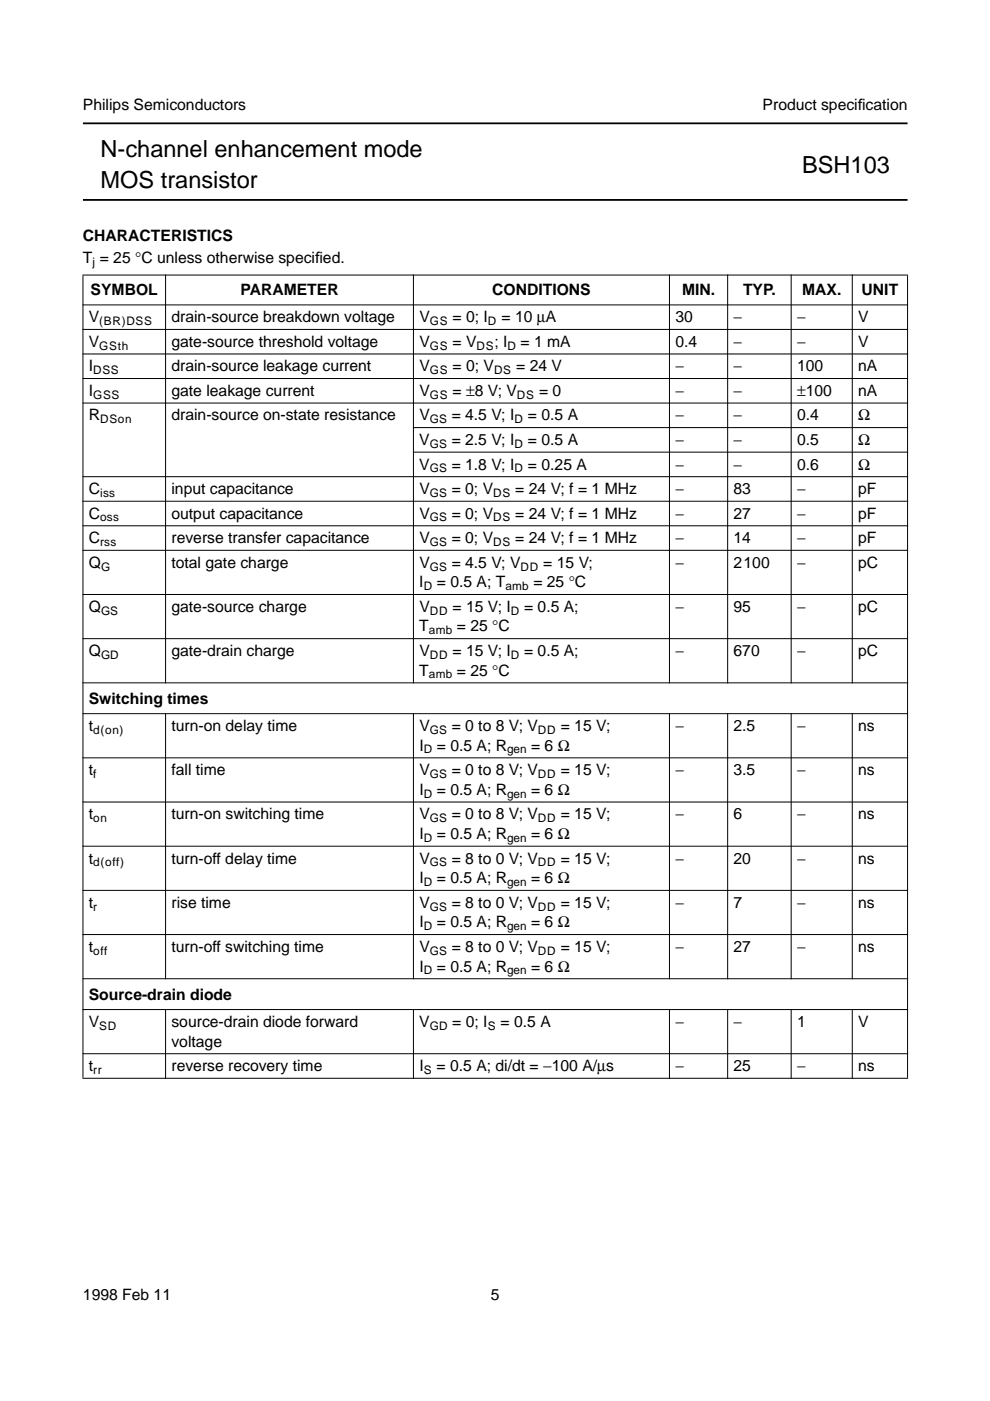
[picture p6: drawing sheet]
<svg xmlns="http://www.w3.org/2000/svg" width="210mm" height="297mm" viewBox="0 0 210 297" stroke-linecap="round" stroke-linejoin="round" font-family="sans-serif">
<defs><g id="words">
<g font-size="5">
<text x="21.3" y="33.3">N-channel enhancement mode</text>
<text x="21.3" y="39.9">MOS transistor</text>
<text x="170.1" y="36.6">BSH103</text>
</g>
<g font-size="3.3">
<text x="17.6" y="23.4">Philips Semiconductors</text>
<text x="161.7" y="23.4">Product specif</text>
<text x="181.9" y="23.4">ication</text>
<text x="17.6" y="51.1">CHARACTERISTICS</text>
<text x="17.6" y="55.8">T = 25 °C unless otherwise specif</text>
<text x="66.8" y="55.8">ied.</text>
<text x="19.2" y="62.6">SYMBOL</text>
<text x="51" y="62.6">PARAMETER</text>
<text x="104.4" y="62.6">CONDITIONS</text>
<text x="144.6" y="62.6">MIN.</text>
<text x="157.5" y="62.6">TYP.</text>
<text x="170.1" y="62.6">MAX.</text>
<text x="182.7" y="62.6">UNIT</text>
<text x="18.8" y="68.3">V</text>
<text x="36.4" y="68.3">drain-source breakdown voltage</text>
<text x="88.9" y="68.3">V</text>
<text x="96" y="68.3">= 0; I</text>
<text x="106.3" y="68.3">= 10 µA</text>
<text x="143.2" y="68.3">30</text>
<text x="155.5" y="68.3">−</text>
<text x="169" y="68.3">−</text>
<text x="181.9" y="68.3">V</text>
<text x="18.8" y="73.5">V</text>
<text x="36.4" y="73.5">gate-source threshold voltage</text>
<text x="88.9" y="73.5">V</text>
<text x="96" y="73.5">= V</text>
<text x="104.8" y="73.5">; I</text>
<text x="110.4" y="73.5">= 1 mA</text>
<text x="143.2" y="73.5">0.4</text>
<text x="155.5" y="73.5">−</text>
<text x="169" y="73.5">−</text>
<text x="182" y="73.5">V</text>
<text x="18.8" y="78.7">I</text>
<text x="18.8" y="83.9">I</text>
<text x="36.4" y="78.7">drain-source leakage current</text>
<text x="36.4" y="83.9">gate leakage current</text>
<text x="88.9" y="78.7">V</text>
<text x="88.9" y="83.9">V</text>
<text x="96" y="78.7">= 0; V</text>
<text x="96" y="83.9">= ±8 V; V</text>
<text x="109.5" y="78.7">= 24 V</text>
<text x="114.3" y="83.9">= 0</text>
<text x="143.2" y="83.9">−</text>
<text x="143.2" y="78.7">−</text>
<text x="155.5" y="83.9">−</text>
<text x="155.5" y="78.7">−</text>
<text x="169" y="83.9">±100</text>
<text x="169" y="78.7">100</text>
<text x="182" y="83.9">nA</text>
<text x="182" y="78.7">nA</text>
<text x="18.8" y="89.1">R</text>
<text x="36.4" y="89.1">drain-source on-state resistance</text>
<text x="88.9" y="89.1">V</text>
<text x="95.8" y="89.1">= 4.5 V; I</text>
<text x="111.9" y="89.1">= 0.5 A</text>
<text x="143.2" y="89.1">−</text>
<text x="155.5" y="89.1">−</text>
<text x="169" y="89.1">0.4</text>
<text x="182" y="89.1">Ω</text>
<text x="88.9" y="94.3">V</text>
<text x="95.8" y="94.3">= 2.5 V; I</text>
<text x="111.9" y="94.3">= 0.5 A</text>
<text x="143.2" y="94.3">−</text>
<text x="155.5" y="94.3">−</text>
<text x="169" y="94.3">0.5</text>
<text x="182" y="94.3">Ω</text>
<text x="88.9" y="99.5">V</text>
<text x="95.8" y="99.5">= 1.8 V; I</text>
<text x="111.9" y="99.5">= 0.25 A</text>
<text x="143.2" y="99.5">−</text>
<text x="155.5" y="99.5">−</text>
<text x="169" y="99.5">0.6</text>
<text x="182" y="99.5">Ω</text>
<text x="18.8" y="104.7">C</text>
<text x="36.4" y="104.7">input capacitance</text>
<text x="88.9" y="104.7">V</text>
<text x="95.8" y="104.7">= 0; V</text>
<text x="109.3" y="104.7">= 24 V; f = 1 MHz</text>
<text x="143.2" y="104.7">−</text>
<text x="155.5" y="104.7">83</text>
<text x="169" y="104.7">−</text>
<text x="182" y="104.7">pF</text>
<text x="18.8" y="109.9">C</text>
<text x="36.4" y="110">output capacitance</text>
<text x="88.9" y="110">V</text>
<text x="95.8" y="110">= 0; V</text>
<text x="109.3" y="110">= 24 V; f = 1 MHz</text>
<text x="143.2" y="110">−</text>
<text x="155.5" y="110">27</text>
<text x="169" y="110">−</text>
<text x="182" y="110">pF</text>
<text x="18.8" y="115.2">C</text>
<text x="36.4" y="115.2">reverse transfer capacitance</text>
<text x="88.9" y="115.2">V</text>
<text x="95.8" y="115.2">= 0; V</text>
<text x="109.3" y="115.2">= 24 V; f = 1 MHz</text>
<text x="143.2" y="115.2">−</text>
<text x="155.5" y="115.2">14</text>
<text x="169" y="115.2">−</text>
<text x="182" y="115.2">pF</text>
<text x="18.8" y="120.4">Q</text>
<text x="36.4" y="120.4">total gate charge</text>
<text x="88.9" y="124.5">I</text>
<text x="88.9" y="120.4">V</text>
<text x="92.6" y="124.5">= 0.5 A; T</text>
<text x="95.8" y="120.4">= 4.5 V; V</text>
<text x="113.1" y="124.5">= 25 °C</text>
<text x="115.2" y="120.4">= 15 V;</text>
<text x="143.2" y="120.4">−</text>
<text x="155.5" y="120.4">2100</text>
<text x="169" y="120.4">−</text>
<text x="182" y="120.4">pC</text>
<text x="18.8" y="129.7">Q</text>
<text x="36.4" y="129.7">gate-source charge</text>
<text x="88.9" y="129.7">V</text>
<text x="96" y="129.7">= 15 V; I</text>
<text x="111.1" y="129.7">= 0.5 A;</text>
<text x="143.2" y="129.7">−</text>
<text x="155.5" y="129.7">95</text>
<text x="169" y="129.7">−</text>
<text x="182" y="129.7">pC</text>
<text x="88.9" y="133.9">T</text>
<text x="96.9" y="133.9">= 25 °C</text>
<text x="18.8" y="139.1">Q</text>
<text x="36.4" y="139.1">gate-drain charge</text>
<text x="88.9" y="143.3">T</text>
<text x="88.9" y="139.1">V</text>
<text x="96" y="139.1">= 15 V; I</text>
<text x="96.9" y="143.3">= 25 °C</text>
<text x="111.1" y="139.1">= 0.5 A;</text>
<text x="143.2" y="139.1">−</text>
<text x="155.5" y="139.1">670</text>
<text x="169" y="139.1">−</text>
<text x="182" y="139.1">pC</text>
<text x="18.8" y="149.3">Switching times</text>
<text x="18.8" y="155">t</text>
<text x="36.4" y="155">turn-on delay time</text>
<text x="88.9" y="155">V</text>
<text x="95.8" y="155">= 0 to 8 V; V</text>
<text x="118.9" y="155">= 15 V;</text>
<text x="143.2" y="155">−</text>
<text x="155.5" y="155">2.5</text>
<text x="169" y="155">−</text>
<text x="182" y="155">ns</text>
<text x="88.9" y="159.2">I</text>
<text x="92.6" y="159.2">= 0.5 A; R</text>
<text x="112.6" y="159.2">= 6 Ω</text>
<text x="18.8" y="164.4">t</text>
<text x="36.4" y="164.4">fall time</text>
<text x="88.9" y="164.4">V</text>
<text x="95.8" y="164.4">= 0 to 8 V; V</text>
<text x="118.9" y="164.4">= 15 V;</text>
<text x="143.2" y="164.4">−</text>
<text x="155.5" y="164.4">3.5</text>
<text x="169" y="164.4">−</text>
<text x="182" y="164.4">ns</text>
<text x="18.8" y="173.7">t</text>
<text x="36.4" y="173.7">turn-on switching time</text>
<text x="88.9" y="168.5">I</text>
<text x="88.9" y="173.7">V</text>
<text x="92.6" y="168.5">= 0.5 A; R</text>
<text x="95.8" y="173.7">= 0 to 8 V; V</text>
<text x="112.6" y="168.5">= 6 Ω</text>
<text x="118.9" y="173.7">= 15 V;</text>
<text x="143.2" y="173.7">−</text>
<text x="155.5" y="173.7">6</text>
<text x="169" y="173.7">−</text>
<text x="182" y="173.7">ns</text>
<text x="88.9" y="177.9">I</text>
<text x="92.6" y="177.9">= 0.5 A; R</text>
<text x="112.6" y="177.9">= 6 Ω</text>
<text x="18.8" y="183.1">t</text>
<text x="36.4" y="183.1">turn-off delay time</text>
<text x="88.9" y="183.1">V</text>
<text x="95.8" y="183.1">= 8 to 0 V; V</text>
<text x="118.9" y="183.1">= 15 V;</text>
<text x="143.2" y="183.1">−</text>
<text x="155.5" y="183.1">20</text>
<text x="169" y="183.1">−</text>
<text x="182" y="183.1">ns</text>
<text x="88.9" y="187.3">I</text>
<text x="92.6" y="187.3">= 0.5 A; R</text>
<text x="112.6" y="187.3">= 6 Ω</text>
<text x="18.8" y="192.5">t</text>
<text x="36.4" y="192.5">rise time</text>
<text x="88.9" y="196.6">I</text>
<text x="88.9" y="192.5">V</text>
<text x="92.6" y="196.6">= 0.5 A; R</text>
<text x="95.8" y="192.5">= 8 to 0 V; V</text>
<text x="112.6" y="196.6">= 6 Ω</text>
<text x="118.9" y="192.5">= 15 V;</text>
<text x="143.2" y="192.5">−</text>
<text x="155.5" y="192.5">7</text>
<text x="169" y="192.5">−</text>
<text x="182" y="192.5">ns</text>
<text x="18.8" y="201.8">t</text>
<text x="36.4" y="201.8">turn-off switching time</text>
<text x="88.9" y="201.8">V</text>
<text x="95.8" y="201.8">= 8 to 0 V; V</text>
<text x="118.9" y="201.8">= 15 V;</text>
<text x="143.2" y="201.8">−</text>
<text x="155.5" y="201.8">27</text>
<text x="169" y="201.8">−</text>
<text x="182" y="201.8">ns</text>
<text x="88.9" y="206">I</text>
<text x="92.6" y="206">= 0.5 A; R</text>
<text x="112.6" y="206">= 6 Ω</text>
<text x="18.8" y="212">Source-drain diode</text>
<text x="18.8" y="217.7">V</text>
<text x="36.4" y="217.7">source-drain diode forward</text>
<text x="36.4" y="221.9">voltage</text>
<text x="88.9" y="217.7">V</text>
<text x="95.9" y="217.7">= 0; I</text>
<text x="106.1" y="217.7">= 0.5 A</text>
<text x="143.2" y="217.7">−</text>
<text x="155.5" y="217.7">−</text>
<text x="169" y="217.7">1</text>
<text x="182" y="217.7">V</text>
<text x="18.8" y="227.1">t</text>
<text x="36.4" y="227.1">reverse recovery time</text>
<text x="88.9" y="227.1">I</text>
<text x="92.6" y="227.1">= 0.5 A; di/dt = −100 A/µs</text>
<text x="143.2" y="227.1">−</text>
<text x="155.5" y="227.1">25</text>
<text x="169" y="227.1">−</text>
<text x="182" y="227.1">ns</text>
<text x="17.6" y="275.6">1998 Feb 11</text>
<text x="104.1" y="275.6">5</text>
</g>
<g font-size="2.5">
<text x="19.6" y="56.4">j</text>
<text x="21.1" y="68.9">(BR)DSS</text>
<text x="91.1" y="68.9">GS</text>
<text x="103.5" y="68.9">D</text>
<text x="21.1" y="74.1">GSth</text>
<text x="91.1" y="74.1">GS</text>
<text x="101.1" y="74.1">DS</text>
<text x="107.6" y="74.1">D</text>
<text x="19.8" y="79.3">DSS</text>
<text x="91.1" y="79.3">GS</text>
<text x="104.8" y="79.3">DS</text>
<text x="19.8" y="84.5">GSS</text>
<text x="21.2" y="89.7">DSon</text>
<text x="91.1" y="84.5">GS</text>
<text x="91.1" y="89.7">GS</text>
<text x="109.1" y="89.7">D</text>
<text x="109.6" y="84.5">DS</text>
<text x="91.1" y="94.9">GS</text>
<text x="109.1" y="94.9">D</text>
<text x="91.1" y="100.1">GS</text>
<text x="109.1" y="100.1">D</text>
<text x="21.2" y="105.3">iss</text>
<text x="91.1" y="105.3">GS</text>
<text x="104.6" y="105.3">DS</text>
<text x="21.2" y="110.6">oss</text>
<text x="91.1" y="110.6">GS</text>
<text x="104.6" y="110.6">DS</text>
<text x="21.2" y="115.8">rss</text>
<text x="91.1" y="115.8">GS</text>
<text x="104.6" y="115.8">DS</text>
<text x="21.4" y="121">G</text>
<text x="89.8" y="125.1">D</text>
<text x="91.1" y="121">GS</text>
<text x="107.1" y="125.1">amb</text>
<text x="110.4" y="121">DD</text>
<text x="21.4" y="130.3">GS</text>
<text x="91.1" y="130.3">DD</text>
<text x="108.3" y="130.3">D</text>
<text x="90.9" y="134.5">amb</text>
<text x="21.4" y="139.7">GD</text>
<text x="90.9" y="143.9">amb</text>
<text x="91.1" y="139.7">DD</text>
<text x="108.3" y="139.7">D</text>
<text x="19.8" y="155.6">d(on)</text>
<text x="91.1" y="155.6">GS</text>
<text x="114.1" y="155.6">DD</text>
<text x="89.8" y="159.8">D</text>
<text x="107.5" y="159.8">gen</text>
<text x="19.8" y="165">f</text>
<text x="91.1" y="165">GS</text>
<text x="114.1" y="165">DD</text>
<text x="89.8" y="169.1">D</text>
<text x="107.5" y="169.1">gen</text>
<text x="19.8" y="174.3">on</text>
<text x="89.8" y="178.5">D</text>
<text x="91.1" y="174.3">GS</text>
<text x="107.5" y="178.5">gen</text>
<text x="114.1" y="174.3">DD</text>
<text x="19.8" y="183.7">d(off)</text>
<text x="91.1" y="183.7">GS</text>
<text x="114.1" y="183.7">DD</text>
<text x="89.8" y="187.9">D</text>
<text x="107.5" y="187.9">gen</text>
<text x="19.8" y="193.1">r</text>
<text x="89.8" y="197.2">D</text>
<text x="91.1" y="193.1">GS</text>
<text x="107.5" y="197.2">gen</text>
<text x="114.1" y="193.1">DD</text>
<text x="19.8" y="202.4">off</text>
<text x="91.1" y="202.4">GS</text>
<text x="114.1" y="202.4">DD</text>
<text x="89.8" y="206.6">D</text>
<text x="107.5" y="206.6">gen</text>
<text x="21.1" y="218.3">SD</text>
<text x="91.1" y="218.3">GD</text>
<text x="103.4" y="218.3">S</text>
<text x="19.8" y="227.7">rr</text>
<text x="89.8" y="227.7">S</text>
</g>
</g></defs>
<path d="M17.6 26.2h174.8M17.6 42.4h174.8" fill="none" stroke="#000" stroke-width=".38"/>
<g fill="#000" stroke="#000" stroke-width=".21">
<path d="M17.5 58.3h175zM17.5 64.6h175zM17.5 69.8h175zM17.5 75.1h175zM17.5 80.3h175zM17.5 85.5h175zM87.6 90.7h104.9zM87.6 95.9h104.9zM17.5 101.1h175zM17.5 106.3h175zM17.5 111.5h175zM17.5 116.7h175z"/>
<path d="M17.5 126h175zM17.5 135.4h175zM35.1 58.2v86.7zM87.7 58.2v86.7zM141.9 58.2v86.7zM154.3 58.2v86.7zM167.7 58.2v86.7zM180.7 58.2v86.7zM17.5 144.8h175zM17.5 151.3h175zM17.5 160.7h175zM17.5 170h175z"/>
<path d="M17.5 179.4h175zM17.5 188.8h175zM17.5 198.1h175zM35.1 151.2v56.4zM87.7 151.2v56.4zM141.9 151.2v56.4zM154.3 151.2v56.4zM167.7 151.2v56.4zM180.7 151.2v56.4zM17.5 207.5h175zM17.5 214h175zM17.6 58.4v170.1z"/>
<path d="M35.1 213.9v14.8zM87.7 213.9v14.8zM141.9 213.9v14.8zM154.3 213.9v14.8zM167.7 213.9v14.8zM180.7 213.9v14.8zM192.4 58.4v170.1zM17.5 223.4h175zM17.5 228.6h175z"/>
</g>
<use href="#words"/>
</svg>
